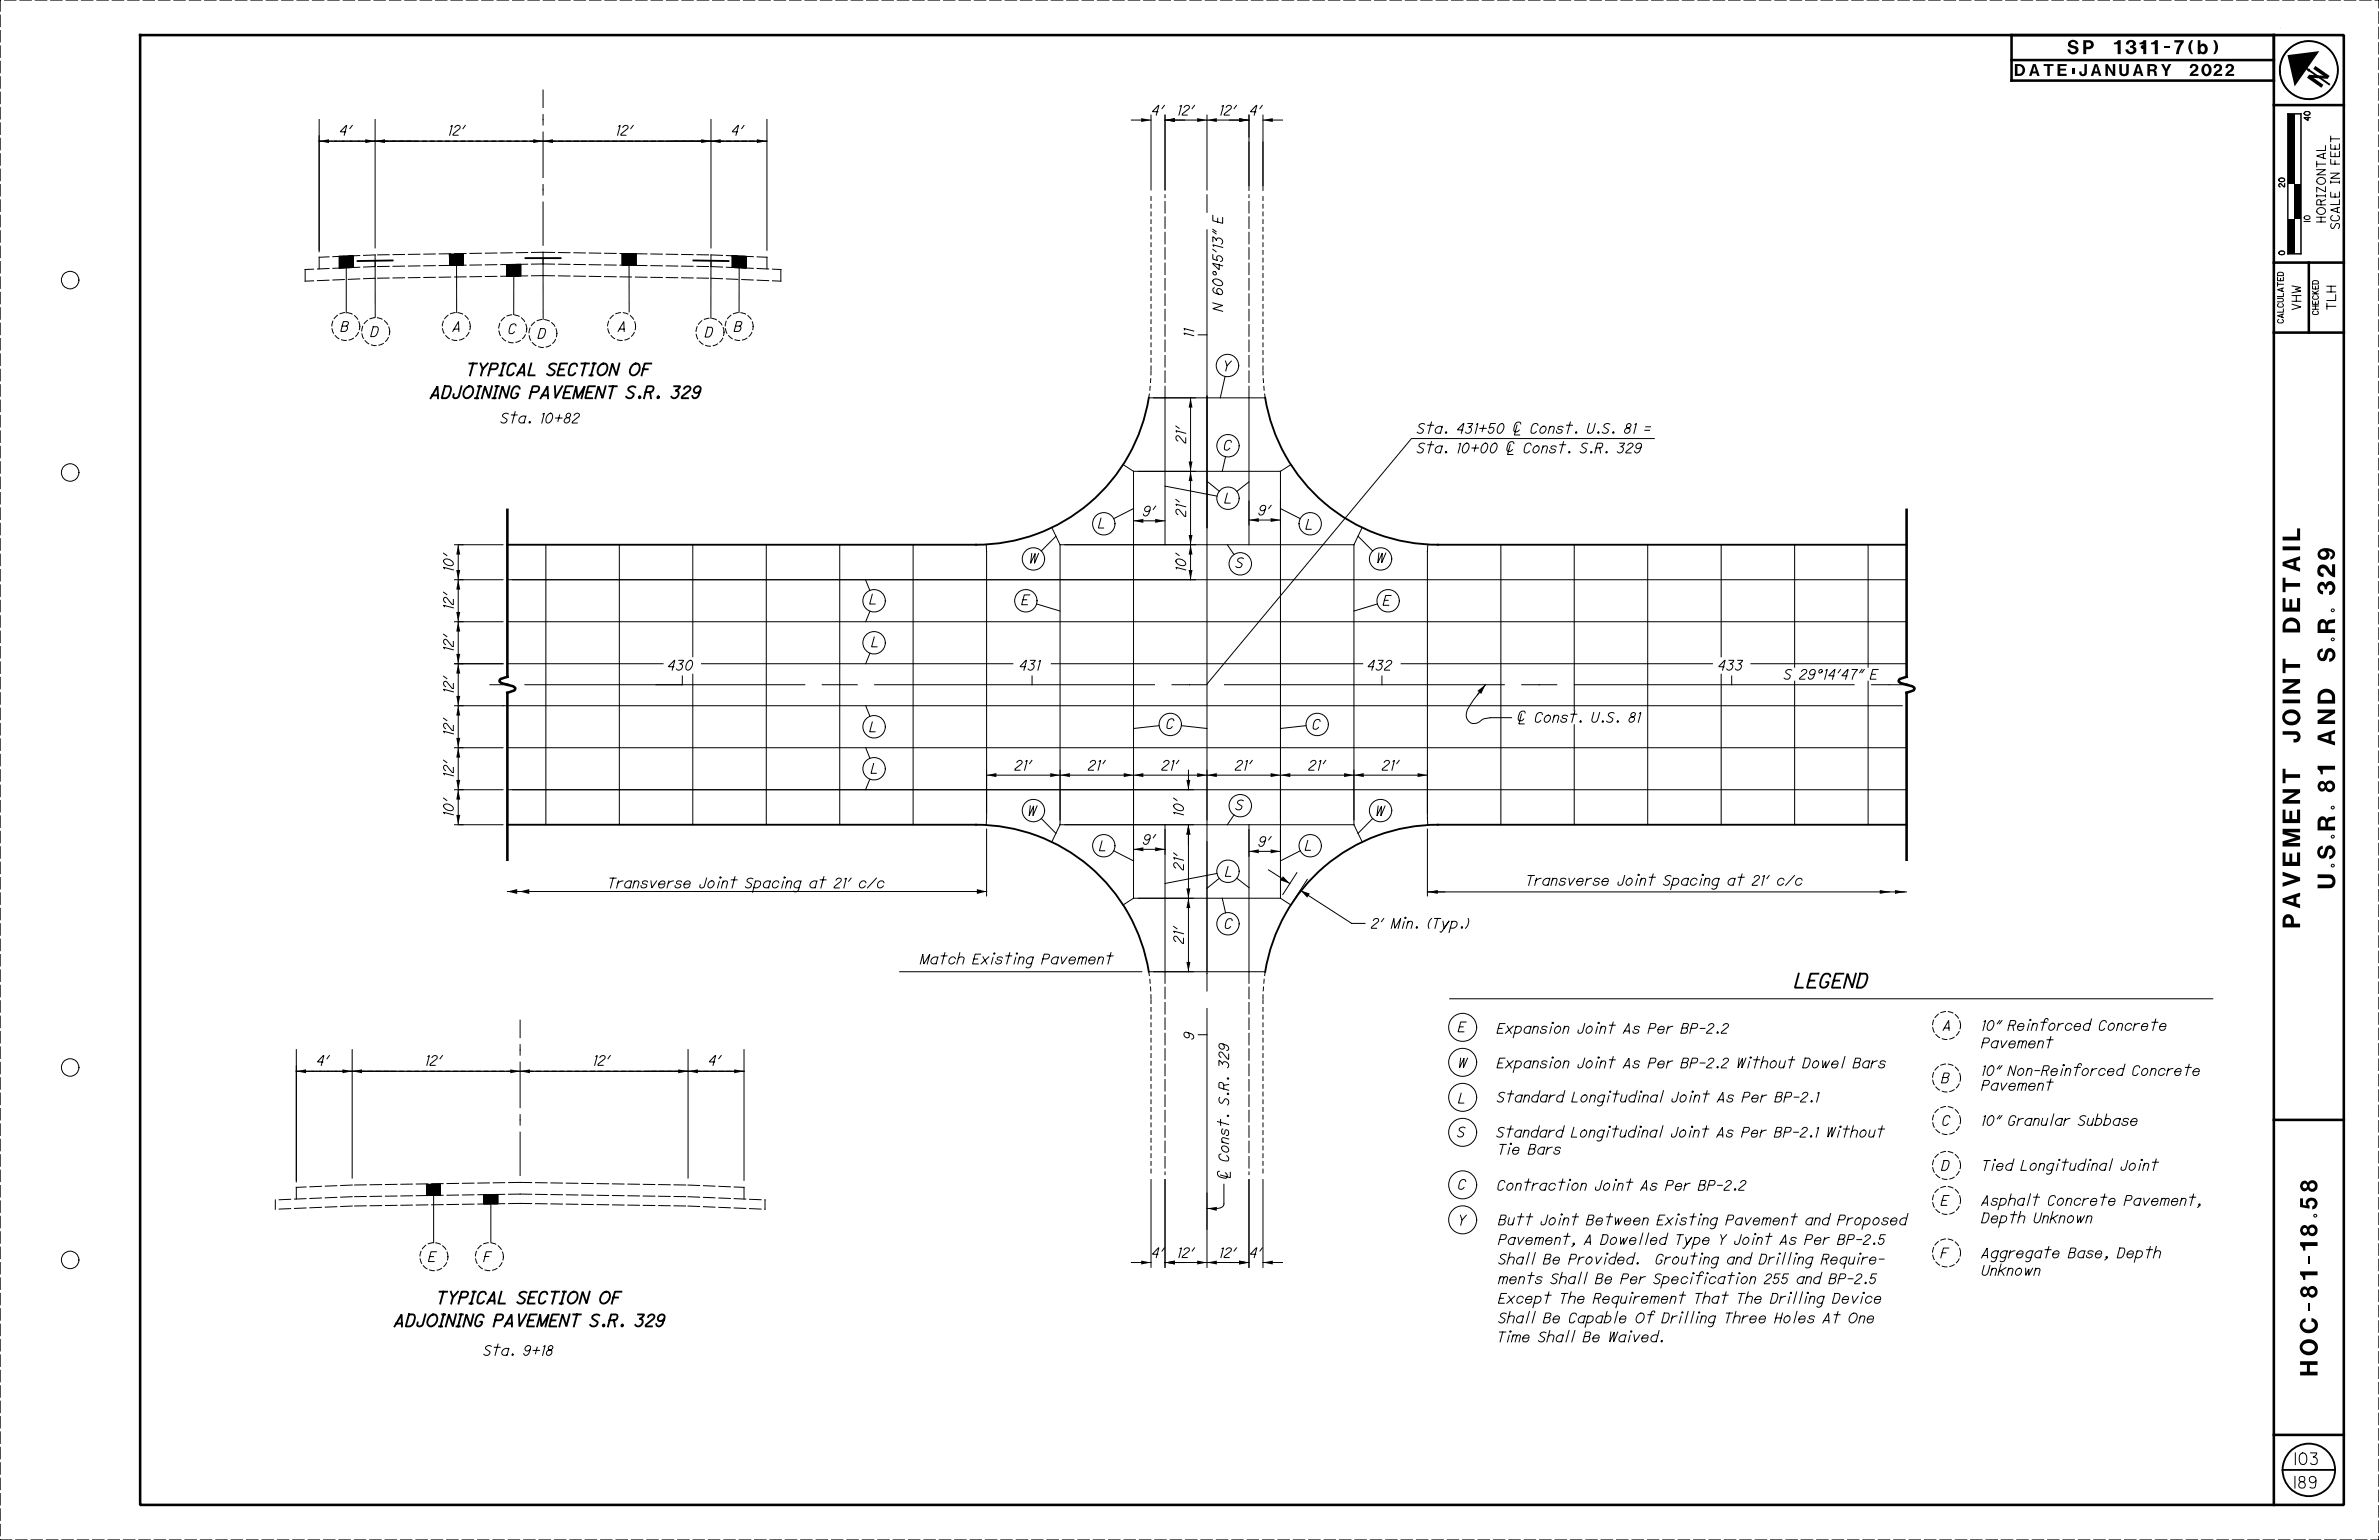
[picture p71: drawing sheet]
<svg xmlns="http://www.w3.org/2000/svg" width="864mm" height="559mm" viewBox="0 0 864 559" stroke-linecap="round" stroke-linejoin="round" font-family="sans-serif">
<defs><g id="words">
<g font-size="6.3">
<text x="842.7" y="31.8" transform="rotate(-55 842.7 31.8)">N</text>
<text x="847.7" y="337.5" transform="rotate(-90 847.7 337.5)">U.S.R. 81 AND S.R. 329</text>
<text x="835" y="352.7" transform="rotate(-90 835 352.7)">PAVEMENT JOINT DETAIL</text>
<text x="841.3" y="504.8" transform="rotate(-90 841.3 504.8)">HOC-81-18.58</text>
</g>
<g font-size="5.1">
<text x="750.5" y="19.6">SP 1311-7(b)</text>
<text x="651.6" y="358.4">LEGEND</text>
</g>
<g font-size="4.3">
<text x="731.4" y="27.6">DATE:JANUARY 2022</text>
<text x="169.3" y="136.2">TYPICAL SECTION OF</text>
<text x="156.3" y="144.5">ADJOINING PAVEMENT S.R. 329</text>
<text x="158.4" y="473">TYPICAL SECTION OF</text>
<text x="143.2" y="481.3">ADJOINING PAVEMENT S.R. 329</text>
</g>
<g font-size="4.2">
<text x="833.2" y="531.4">103</text>
<text x="833.1" y="540">189</text>
</g>
<g font-size="3.6">
<text x="418.1" y="41.8">4'</text>
<text x="427.4" y="41.8">12'</text>
<text x="442.7" y="41.8">12'</text>
<text x="453.6" y="41.8">4'</text>
<text x="123.3" y="49.1">4'</text>
<text x="162.7" y="49.1">12'</text>
<text x="223.7" y="49.1">12'</text>
<text x="265.5" y="49.1">4'</text>
<text x="443.8" y="112.9" transform="rotate(-90 443.8 112.9)">N 60°45'13&quot; E</text>
<text x="123.7" y="120.3">B</text>
<text x="134.6" y="122.1">D</text>
<text x="164.4" y="120.3">A</text>
<text x="184.5" y="121.1">C</text>
<text x="195.3" y="122.8">D</text>
<text x="224.4" y="120.3">A</text>
<text x="255.9" y="122.3">D</text>
<text x="266.5" y="120.3">B</text>
<text x="433.3" y="122.3" transform="rotate(-90 433.3 122.3)">11</text>
<text x="443.9" y="134.6">Y</text>
<text x="181.7" y="153.5">Sta. 10+82</text>
<text x="430.4" y="160.8" transform="rotate(-90 430.4 160.8)">21'</text>
<text x="514.4" y="157.2">Sta. 431+50 | Const. U.S. 81 =</text>
<text x="444.1" y="163.3">C</text>
<text x="514.4" y="164.3">Sta. 10+00 | Const. S.R. 329</text>
<text x="444.6" y="182.6">L</text>
<text x="398.7" y="191.6">L</text>
<text x="414.9" y="187.2">9'</text>
<text x="430.4" y="187.5" transform="rotate(-90 430.4 187.5)">21'</text>
<text x="456.8" y="186.9">9'</text>
<text x="474" y="192.1">L</text>
<text x="164.6" y="207.3" transform="rotate(-90 164.6 207.3)">10'</text>
<text x="373.6" y="204.4">W</text>
<text x="430.4" y="207.3" transform="rotate(-90 430.4 207.3)">10'</text>
<text x="448.5" y="206">S</text>
<text x="499.6" y="204.2">W</text>
<text x="164.6" y="221.1" transform="rotate(-90 164.6 221.1)">12'</text>
<text x="315.7" y="219.2">L</text>
<text x="370.9" y="219.4">E</text>
<text x="502.1" y="219.6">E</text>
<text x="164.6" y="236.3" transform="rotate(-90 164.6 236.3)">12'</text>
<text x="316.4" y="234.7">L</text>
<text x="242.3" y="243.2">430</text>
<text x="370" y="243.2">431</text>
<text x="496.3" y="243.2">432</text>
<text x="623.6" y="243.2">433</text>
<text x="164.6" y="251.6" transform="rotate(-90 164.6 251.6)">12'</text>
<text x="647.5" y="246.5">S 29°14'47&quot; E</text>
<text x="550.7" y="262.1">| Const. U.S. 81</text>
<text x="164.6" y="266.8" transform="rotate(-90 164.6 266.8)">12'</text>
<text x="315.7" y="265.5">L</text>
<text x="423.3" y="264.4">C</text>
<text x="476.3" y="264.6">C</text>
<text x="316.2" y="280.6">L</text>
<text x="368.4" y="279.5">21'</text>
<text x="395" y="279.5">21'</text>
<text x="421.7" y="279.5">21'</text>
<text x="448.4" y="279.5">21'</text>
<text x="475" y="279.5">21'</text>
<text x="501.7" y="279.5">21'</text>
<text x="164.6" y="282.1" transform="rotate(-90 164.6 282.1)">12'</text>
<text x="448.5" y="293.9">S</text>
<text x="164.6" y="296.2" transform="rotate(-90 164.6 296.2)">10'</text>
<text x="373" y="296">W</text>
<text x="429.6" y="296.2" transform="rotate(-90 429.6 296.2)">10'</text>
<text x="499.3" y="296.1">W</text>
<text x="399.1" y="308.7">L</text>
<text x="414.9" y="306.4">9'</text>
<text x="456.8" y="307.1">9'</text>
<text x="473.8" y="308.5">L</text>
<text x="429.6" y="315.7" transform="rotate(-90 429.6 315.7)">21'</text>
<text x="444.8" y="318">L</text>
<text x="220.5" y="322.2">Transverse Joint Spacing at 21' c/c</text>
<text x="553.8" y="321.2">Transverse Joint Spacing at 21' c/c</text>
<text x="444.4" y="336.9">C</text>
<text x="497.8" y="336.8">2' Min. (Typ.)</text>
<text x="429.6" y="342.4" transform="rotate(-90 429.6 342.4)">21'</text>
<text x="334.1" y="349.8">Match Existing Pavement</text>
<text x="433.3" y="377.2" transform="rotate(-90 433.3 377.2)">9</text>
<text x="529.3" y="374.4">E</text>
<text x="543.4" y="374.9">Expansion Joint As Per BP-2.2</text>
<text x="705.3" y="373.9">A</text>
<text x="719.3" y="373.9">10&quot; Reinforced Concrete</text>
<text x="719.3" y="380.2">Pavement</text>
<text x="114.9" y="386.6">4'</text>
<text x="154.4" y="386.6">12'</text>
<text x="215.3" y="386.6">12'</text>
<text x="257.2" y="386.6">4'</text>
<text x="529.3" y="387.5">W</text>
<text x="543.4" y="387.5">Expansion Joint As Per BP-2.2 Without Dowel Bars</text>
<text x="704.8" y="392.9">B</text>
<text x="719.3" y="395.6">Pavement</text>
<text x="719.3" y="390.3">10&quot; Non-Reinforced Concrete</text>
<text x="529.4" y="400.3">L</text>
<text x="543.4" y="399.9">Standard Longitudinal Joint As Per BP-2.1</text>
<text x="529" y="412.5">S</text>
<text x="543.2" y="412.6">Standard Longitudinal Joint As Per BP-2.1 Without</text>
<text x="704.9" y="408.4">C</text>
<text x="719.3" y="408.4">10&quot; Granular Subbase</text>
<text x="543.6" y="418.8">Tie Bars</text>
<text x="704.8" y="424.7">D</text>
<text x="719.3" y="424.7">Tied Longitudinal Joint</text>
<text x="446" y="427.9" transform="rotate(-90 446 427.9)">| Const. S.R. 329</text>
<text x="529.2" y="431.6">C</text>
<text x="543.4" y="431.9">Contraction Joint As Per BP-2.2</text>
<text x="704.6" y="437.4">E</text>
<text x="719.3" y="437.4">Asphalt Concrete Pavement,</text>
<text x="719.3" y="443.7">Depth Unknown</text>
<text x="529.2" y="444.5">Y</text>
<text x="544" y="444.5">Butt Joint Between Existing Pavement and Proposed</text>
<text x="544" y="451.6">Pavement, A Dowelled Type Y Joint As Per BP-2.5</text>
<text x="155.5" y="457.8">E</text>
<text x="175.6" y="457.8">F</text>
<text x="418.1" y="456.3">4'</text>
<text x="427.4" y="456.3">12'</text>
<text x="442.7" y="456.3">12'</text>
<text x="453.6" y="456.3">4'</text>
<text x="544" y="458.7">Shall Be Provided.</text>
<text x="599.3" y="458.7">Grouting and Drilling Require-</text>
<text x="704.5" y="456.4">F</text>
<text x="719.3" y="456.4">Aggregate Base, Depth</text>
<text x="544" y="465.8">ments Shall Be Per Specification 255 and BP-2.5</text>
<text x="719.3" y="462.8">Unknown</text>
<text x="544" y="472.9">Except The Requirement That The Drilling Device</text>
<text x="544" y="480">Shall Be Capable Of Drilling Three Holes At One</text>
<text x="175.5" y="491.8">Sta. 9+18</text>
<text x="543.4" y="486.9">Time Shall Be Waived.</text>
</g>
<g font-size="3.2">
<text x="844.2" y="80.5" transform="rotate(-90 844.2 80.5)">HORIZONTAL</text>
<text x="849.2" y="82.9" transform="rotate(-90 849.2 82.9)">SCALE IN FEET</text>
<text x="835.2" y="112.3" transform="rotate(-90 835.2 112.3)">VHW</text>
<text x="847.8" y="112.2" transform="rotate(-90 847.8 112.2)">TLH</text>
</g>
<g font-size="2.1">
<text x="838.6" y="43.7" transform="rotate(-90 838.6 43.7)">40</text>
<text x="829.3" y="67.8" transform="rotate(-90 829.3 67.8)">20</text>
<text x="838.6" y="80.4" transform="rotate(-90 838.6 80.4)">10</text>
<text x="829.3" y="92.4" transform="rotate(-90 829.3 92.4)">0</text>
<text x="828.9" y="117.2" transform="rotate(-90 828.9 117.2)">CALCULATED</text>
<text x="841.6" y="114.2" transform="rotate(-90 841.6 114.2)">CHECKED</text>
</g>
</g></defs>
<g fill="none" stroke="#000" stroke-width=".36">
<path d="M197.1 32.7v6.3M115.9 43.4v48M115.9 51.2h162.5M136.2 43.4v46.6M197.1 41.6v3.8M197.1 47.9v16.5M258.1 43.4v46.6M278.4 43.4v47.4M410.7 43.6h7.1M417.8 41.8v27.1M422.9 43.6h30.5M422.9 41.8v27.1"/>
<path d="M438.1 41.8v27.1M453.4 41.8v27.3M458.5 43.6h7.1M458.5 41.8v27.3M830.5 41.3h4.8v50.8h-4.8zM197.1 67v3.8M197.1 73.3v15.7M438.1 70.7v6.3M123.2 93l5-.2v4.2l-5 .3zM123.2 92.8v.1M123.2 94.7l1.8-1.9-1.8 1.9M123.2 96.5l3.6-3.7-3.6 3.7"/>
<path d="M123.4 92.8l-.2 .2M123.5 92.8l-.3 .3M123.6 97.3l4.5-4.5-4.4 4.5M123.6 92.8l-.4 .5M123.7 97.3l4.5-4.5-4.4 4.5M123.8 92.8l-.6 .6M123.8 92.8l-.6 .7M123.8 92.8l-.6 .7 .7-.7M123.9 92.8l-.7 .8M124.1 92.8l-.9 1M124.2 92.8l-1 1.1M124.4 92.8l-1.2 1.3"/>
<path d="M124.5 92.8l-1.3 1.4M124.6 92.8l-1.4 1.5M124.8 92.8l-1.6 1.6M124.9 92.8l-1.7 1.7M125.2 92.8l-2 2M125.3 92.8l-2.1 2.1M125.3 97.3l2.9-2.9-2.8 2.9M125.4 92.8l-2.2 2.3M125.6 92.8l-2.4 2.4M125.7 92.8l-2.5 2.5M125.7 97.2v16.3M125.8 92.8l-2.6 2.7"/>
<path d="M125.9 92.8l-2.7 2.8M126 92.8l-2.8 2.9M126.2 92.8l-3 3M126.3 92.8l-3.1 3.2M126.4 97.3l1.8-1.9-1.8 1.9M126.4 92.8l-3.2 3.3M126.6 92.8l-3.4 3.4M126.7 92.8l-3.5 3.5M127 92.8l-3.8 3.8M127.1 92.8l-3.9 4M127.2 92.8l-4 4.1 3.9-4.1M127.3 92.8l-4.1 4.2"/>
<path d="M127.5 92.8l-4.3 4.3M127.6 97.3l.6-.7-.5 .7M127.6 92.8l-4.4 4.5 4.5-4.5M127.8 92.8l-4.5 4.5M128 92.8l-4.6 4.5M128.1 92.8l-4.4 4.5M128.2 97.3h.1M128.2 93.5l-3.7 3.8 3.7-3.8M128.2 94l-3.2 3.3M128.2 94.9l-2.3 2.4M128.2 95.3l-2 2M128.2 96.3l-1 1"/>
<path d="M128.2 96.8l-.4 .5M128.2 94.8l-2.5 2.5M128.2 95.8l-1.4 1.5M128.2 97.2v.1M128.2 93l-4.2 4.3M128.2 93.3l-3.9 4M128.2 93.9l-3.4 3.4M128.2 94.3l-3 3M128.2 97.1l-.1 .2M128.2 93.7l-3.5 3.6M128.2 94.7l-2.6 2.6M128.2 95.1l-2.1 2.2"/>
<path d="M128.2 95.7l-1.6 1.6M128.2 96.2l-1 1.1M128.2 96.6l-.7 .7M128.2 93.6l-3.6 3.7M128.2 94.1l-3.1 3.2M128.2 93.2l-4 4.1 4-4M128.2 96.9l-.3 .4M128.2 95.5l-1.7 1.8M128.2 96.1l-1.2 1.2M128.2 95.9l-1.3 1.4M128.2 96.4l-.8 .9M128.2 93.1l-4.1 4.2"/>
<path d="M128.2 94.5l-2.7 2.8 2.7-2.8M128.2 95l-2.2 2.3M136.2 94.6v20.5M163.1 92.3l5.1-.2v4.1l-4.9 .1zM163.1 92.1h.1M163.1 92.3l.3-.2-.3 .4M163.1 94.3l2.2-2.2-2.2 2.3M163.1 95l2.8-2.9-2.8 2.9M163.1 95.1l3-3-3 3.1M163.2 92.1l-.1 .1M163.2 92.1l-.1 .2M163.3 96.3l4.3-4.2-4.2 4.2"/>
<path d="M163.5 92.1l-.4 .5M163.7 92.1l-.6 .6M163.8 92.1l-.7 .7M163.9 92.1l-.8 1M164.2 92.1l-1.1 1.1 1-1.1M164.4 92.1l-1.3 1.2M164.5 92.1l-1.4 1.4M164.5 92.1l-1.4 1.6M164.7 92.1l-1.6 1.6M164.8 92.1l-1.7 1.8M165 92.1l-1.9 1.9M165.1 92.1l-2 2.1 2.1-2.1"/>
<path d="M165.2 96.3l3-2.9-2.9 2.9M165.5 92.1l-2.4 2.5M165.6 92.1l-2.5 2.5M165.7 92.1l-2.6 2.8 2.8-2.8M165.7 96.3l.1 17.1M166.3 92.1l-3.2 3.1M166.4 92.1l-3.3 3.4M166.5 92.1l-3.4 3.4M166.6 92.1l-3.5 3.5M166.8 92.1l-3.7 3.7M166.9 92.1l-3.8 3.8M167 92.1l-3.9 3.9 3.9-3.9"/>
<path d="M167.1 92.1l-4 4.1M167.4 92.1l-4.3 4.2 4.2-4.2M167.6 92.1l-4.2 4.2 4.3-4.2M167.8 92.1l-4.3 4.2M167.9 92.1l-4.1 4.2M168.1 92.1l-4.3 4.2M168.2 92.1l-4.3 4.2M168.2 92.8l-3.5 3.5M168.2 94.4l-2 1.9M168.2 95.6l-.7 .7M168.2 94.7l-1.6 1.6M168.2 95.3l-1.1 1"/>
<path d="M168.2 92.1l-4.2 4.2M168.2 92.6l-3.7 3.7M168.2 93.2l-3.1 3.1M168.2 92.3l-4 4M168.2 96l-.3 .3M168.2 96.2l-.1 .1M168.2 93.7l-2.6 2.6M168.2 94.6l-1.7 1.7M168.2 95.1l-1.2 1.2M168.2 95.4l-1 .9M168.2 95.8l-.5 .5M168.2 95l-1.3 1.3"/>
<path d="M168.2 95.5l-.8 .8M168.2 92.1l-4.2 4.2 4.2-4.1M168.2 93l-3.3 3.3M168.2 93.6l-2.7 2.7M168.2 94.1l-2.1 2.2M168.2 94.4l-1.9 1.9M168.2 93.9l-2.4 2.4M168.2 92.5l-3.8 3.8M168.2 94.8l-1.5 1.5M168.2 96.3h-.1M168.2 93.8l-2.5 2.5M168.2 95.2l-1.1 1.1"/>
<path d="M168.2 96.1l-.2 .2 .2-.1M168.2 95.7l-.6 .6M168.2 92.4l-3.9 3.9M168.2 93.1l-3.2 3.2M168.2 93.3l-3 3M168.2 92.9l-3.4 3.4M184 96l5.1-.1v4.3h-5.1zM184 96.6l.7-.7-.7 .7M184 97.5l1.6-1.6-1.6 1.6M184 99.4l3.5-3.5-3.5 3.5M184 95.9v.1M184.6 95.9l-.6 .6 .5-.6-.5 .4 .4-.4-.4 .4 .3-.4-.3 .2"/>
<path d="M184.8 95.9l-.8 .8M184.9 95.9l-.9 1M185.1 95.9l-1.1 1.1M185.2 95.9l-1.2 1.2M185.2 95.9l-1.2 1.3M185.3 95.9l-1.3 1.4 1.4-1.4M185.5 95.9l-1.5 1.5M185.7 95.9l-1.7 1.7M185.8 95.9l-1.8 1.9M185.9 95.9l-1.9 2M186.2 95.9l-2.2 2.1M186.4 95.9l-2.4 2.3"/>
<path d="M186.5 95.9l-2.5 2.6M186.7 95.9l-2.7 2.8M186.9 95.9l-2.9 2.9M187 95.9l-3 3M187.1 95.9l-3.1 3.3M187.4 95.9l-3.4 3.4M187.6 95.9l-3.6 3.6M187.7 95.9l-3.7 3.8M187.9 95.9l-3.9 3.9M188 95.9l-4 4M188.2 95.9l-4.2 4.3M188.3 95.9l-4.3 4.3"/>
<path d="M188.6 95.9l-4.4 4.3 4.4-4.3M188.8 95.9l-4.4 4.3M188.9 95.9l-4.4 4.3M189.1 98.9l-1.4 1.3M189.1 99.4l-.9 .8M189.1 96.1l-4.2 4.1M189.1 96.6l-3.7 3.6M189.1 98.4l-1.9 1.8M189.1 96.9l-3.3 3.3M189.1 97.5l-2.8 2.7M189.1 98l-2.3 2.2M189.1 97.7l-2.6 2.5"/>
<path d="M189.1 98.2l-2 2M189.1 99.1l-1.1 1.1M189.1 99.7l-.6 .5M189.1 96.3l-4 3.9M189.1 96.8l-3.4 3.4M189.1 97.1l-3.2 3.1M189.1 96.2l-4.1 4M189.1 99.9l-.4 .3M189.1 97.4l-2.8 2.8M189.1 97.6l-2.7 2.6M189.1 98.5l-1.8 1.7M189.1 99l-1.2 1.2"/>
<path d="M189.1 97.3l-2.9 2.9M189.1 97.9l-2.4 2.3M189.1 96.4l-3.8 3.8M189.1 98.7l-1.5 1.5M189.1 99.3l-1 .9M189.1 99.8l-.5 .4M189.1 96.7l-3.6 3.5M189.1 97.2l-3 3M189.1 98.1l-2.2 2.1M189.1 98.6l-1.6 1.6M189.1 99.5l-.8 .7M197.1 93.7l.1 22.1"/>
<path d="M225.8 92l5.1 .1v4.2l-5.1-.1zM225.8 93.2l1.3-1.2-1.3 1.3M225.8 93.7l1.8-1.7-1.8 1.8M225.8 95l3.1-3-3.1 3.1M226 92h-.2M226.2 92l-.4 .2M226.3 92l-.5 .5M226.6 92l-.8 .6M226.8 92l-1 .9 .9-.9M226.8 92l-1 1M227 92l-1.2 1.1M227.2 92l-1.4 1.3"/>
<path d="M227.4 92l-1.6 1.5M227.5 92l-1.7 1.7M227.7 92l-1.9 1.9 2-1.9M227.9 92l-2.1 2.1M228.2 92l-2.4 2.3 2.2-2.3-2.2 2.1M228.2 96.3l2.7-2.7-2.6 2.7M228.2 92l-2.4 2.5 2.6-2.5M228.4 96.3v16.9M228.5 92l-2.7 2.7M228.8 92l-3 2.9 2.9-2.9-2.9 2.7M229 92l-3.2 3.2 3.2-3.2M229.1 92l-3.3 3.3"/>
<path d="M229.3 92l-3.5 3.6 3.6-3.6M229.5 92l-3.7 3.7M229.7 92l-3.9 3.8M229.8 92l-4 4M229.9 92l-4.1 4.2 4.2-4.2M230.2 92l-4.4 4.3M230.3 92l-4.4 4.3M230.3 96.3l.6-.6-.5 .6M230.4 92l-4.3 4.3M230.7 92l-4.4 4.3M230.8 92l-4.4 4.3M230.9 92.5l-3.9 3.8"/>
<path d="M230.9 93.3l-3 3M230.9 96.2l-.1 .1M230.9 95.3l-1 1M230.9 94.8l-1.7 1.5M230.9 92l-4.4 4.3M230.9 93.2l-3.1 3.1M230.9 94.1l-2.2 2.2M230.9 92.7l-3.6 3.6M230.9 95.8l-.4 .5 .4-.3M230.9 92l-4.2 4.3 4.2-4.2M230.9 93.8l-2.5 2.5M230.9 94.4l-1.9 1.9"/>
<path d="M230.9 92.6l-3.7 3.7M230.9 92.9l-3.4 3.4M230.9 93.5l-2.8 2.8M230.9 95.4l-.9 .9M230.9 95.1l-1.2 1.2M230.9 95.6l-.8 .7M230.9 92.3l-4 4M230.9 92.8l-3.5 3.5M230.9 93.7l-2.6 2.6M230.9 94.3l-2.1 2M230.9 94.8l-1.5 1.5M230.9 93.9l-2.3 2.4 2.3-2.3"/>
<path d="M230.9 94.5l-1.8 1.8M230.9 95l-1.4 1.3M230.9 92l-4.3 4.3M230.9 93.1l-3.2 3.2M230.9 92.2l-4.1 4.1M230.9 96.3h.1M258.1 94.6v20.8M265.8 92.8l5.1 .2v4.3l-5.1-.3zM265.8 93.1l.4-.3-.4 .5M265.8 93.5l.8-.7-.8 .8M265.8 94.2l1.4-1.4-1.4 1.5M265.8 94.5l1.6-1.7-1.6 1.7"/>
<path d="M265.8 95.1l2.3-2.3-2.3 2.4M265.8 95.4l2.6-2.6-2.6 2.7M265.8 92.8h.1M265.9 92.8h-.1M266 97.3l4.5-4.5-4.4 4.5M266 92.8l-.2 .3M266.3 92.8l-.5 .5 .5-.5M266.7 92.8l-.9 .9M266.8 92.8l-1 1M266.9 92.8l-1.1 1.2M267.1 92.8l-1.3 1.3M267.3 92.8l-1.5 1.6 1.5-1.6"/>
<path d="M267.6 92.8l-1.8 1.8M267.7 92.8l-1.9 2M267.8 92.8l-2 2.1M268 92.8l-2.2 2.2M268 97.3l2.9-2.9-2.9 2.9M268.3 92.8l-2.5 2.4 2.4-2.4M268.3 97.2v16.1M268.5 92.8l-2.7 2.7M268.6 92.8l-2.8 2.8M268.7 92.8l-2.9 3M268.9 92.8l-3.1 3.1M268.9 97.3l2-1.9-1.9 1.9"/>
<path d="M269 92.8l-3.2 3.2M269.1 92.8l-3.3 3.3M269.2 92.8l-3.4 3.4M269.3 92.8l-3.5 3.6M269.5 92.8l-3.7 3.7 3.7-3.7M269.6 92.8l-3.8 3.9M269.8 92.8l-4 4M269.9 92.8l-4.1 4.1M270 92.8l-4.2 4.2M270.1 92.8l-4.3 4.5M270.3 92.8l-4.5 4.5M270.4 92.8l-4.5 4.5"/>
<path d="M270.7 92.8l-4.6 4.5M270.8 92.8l-4.6 4.5M270.9 93.3l-3.9 4M270.9 94.2l-3 3.1M270.9 95.6l-1.7 1.7M270.9 94.7l-2.6 2.6M270.9 95.1l-2.2 2.2M270.9 96.9l-.4 .4 .4-.3-.2 .3h.2M270.9 93.6l-3.7 3.7M270.9 94.1l-3.2 3.2M270.9 95.8l-1.4 1.5M270.9 96l-1.4 1.3"/>
<path d="M270.9 96.1l-1.2 1.2M270.9 96.6l-.7 .7M270.9 93.8l-3.5 3.5M270.9 92.9l-4.4 4.4 4.4-4.2M270.9 95.7l-1.6 1.6M270.9 94.6l-2.7 2.7M270.9 95l-2.4 2.3M270.9 95.5l-1.8 1.8M270.9 96l-1.3 1.3M270.9 96.5l-.8 .8M270.9 96.9l-.4 .4M270.9 93.2l-4.1 4.1"/>
<path d="M270.9 92.8l-4.5 4.5M270.9 93.7l-3.6 3.6M270.9 93.9l-3.2 3.4M270.9 96.8l-.5 .5M270.9 94.8l-2.5 2.5M270.9 95.2l-2.1 2.1M270.9 96.2l-.9 1.1M438.1 83.4v276.2M184 100l4.1-4.1-4.1 4.2M184 100.2l4.5-4.3-4.4 4.3M184.6 100.2l4.4-4.3-4.3 4.3M186.5 100.2v13.9"/>
<path d="M189.1 100.2h-.1M189.1 100l-.2 .2M435 121.5h3.1M444.7 136.6l-1.7 7.8M185.6 150.6h2.1M187 149.4l-1.1 4.1M417 144.4h42.3M422.9 144.4v53.3M432.2 144.4v66M453.4 144.4v53.3M518.3 154.3h2.1M519.6 153.1l-1.1 4.1"/>
<path d="M550.7 154.3l-1 3.5h1.9M552.1 153.8a.9 .9 0 0 0-.7-.8 .9 .9 0 0 0-1 .4 3.1 3.1 0 0 0-.7 3.1l1.1 .1 .7-.6M568.7 154.3h2.1M570.1 153.1l-1.1 4.1M600.5 159.1h-88.1l-74.3 89.1M407.7 168.6l3.8 2.4M411.5 171h53.3M411.5 171v154.9M422.9 176.4l18.9 3.6M438.1 174.6l4.5 3.6M444.9 165.7l-1.2 5.3M453.4 174.8l-4.4 3.5"/>
<path d="M464.8 171v154.9M468.6 168.6l-3.8 2.4M518.3 161.4h2.1M519.6 160.3l-1.1 4.1M548.2 161.4l-.9 3.5h1.9M549.6 161a.87 .87 0 0 0-.7-.9 .87 .87 0 0 0-1 .4 3 3 0 0 0-.7 3.1l1 .2 .8-.6M566.2 161.4h2.1M567.6 160.3l-1.1 4.1M165 197.7h17.6M166.3 197.7v101.6M198.2 197.7v101.6M224.8 197.7v101.6"/>
<path d="M251.5 197.7v40.6M278.2 197.7v101.6M304.8 197.7v101.6M331.5 197.7v101.6M358 197.6v101.8M381.8 191.4l3 6.3M383.3 194.6l-5.3 5.3M384.8 197.7h106.7M384.8 197.7v101.6M411.5 184.5l-7.2 3.7M411.5 189h11.4M445.5 197.7l2.5 3.5"/>
<path d="M453.4 188.7h11.4M464.8 184.5l7.2 3.7M491.5 197.7v101.6M493 194.6l5.3 5.3M494.5 191.4l-3 6.3M518.3 197.6v101.8M544.8 197.7v101.6M571.5 197.7v60.2M598.1 197.7v101.6M624.8 197.7v40.6M651.5 197.7v44.4M678.1 197.7v44.4"/>
<path d="M165 210.4h17.6M184.2 210.4h507.9M314.2 210.4l1.6 3.8M376.3 219.1l8.5 2.6M500 219.1l-8.5 2.6M165 225.6h17.6M184.2 225.6h507.9M315.8 221.8l-1.5 3.8M315.8 237l-1.5 3.8M165 240.8h17.6M165 256.1h525.5M177.8 248.5h6.4"/>
<path d="M184.2 240.8h56.5M190.5 248.5h101.6M247.7 245.3v3.2M251.5 244.7v54.6M254.7 240.8h113M298.5 248.5h12.7M314.3 256.1l1.5 3.8M317.5 248.5h101.6M374.6 245.3v3.2M381.6 240.8h113.1M425.4 248.5h12.7M444.5 248.5h101.6"/>
<path d="M501.6 245.3v3.2M508.6 240.8h113M536.3 252.1l2.9-3.6-.4 .5a41.4 41.4 0 0 0-6.4 9.4 3.1 3.1 0 0 0 1.3 3.8 3.1 3.1 0 0 0 3.9-.8l1.3-.6 2-.4h7.8M552.3 259.1l-.9 3.6h1.9M552.4 248.5h12.7M553.6 258.7a.87 .87 0 0 0-.6-.8 .87 .87 0 0 0-1 .4 3 3 0 0 0-.7 3l1 .2 .8-.6M570.3 259.2h2.1M571.5 248.5h101.6M571.7 258l-1.1 4.1M624.8 244.7v54.6M628.6 245.3v3.2M635.6 240.8h56.5"/>
<path d="M651.5 247.2v52.1M678.1 247.2v52.1M679.4 248.5h12.7M165 271.3h17.6M184.2 271.3h507.9M314.3 271.3l1.5 3.9M420.8 263.3l-9.3 1M428.9 263.3l9.2 1M431.4 279.5v7.1M474.1 263.3l-9.3 1M571.5 263v36.3M165 286.6h17.6"/>
<path d="M165 299.3h17.6M184.2 286.6h507.9M315.8 282.7l-1.6 3.9M358.1 281.3h160.1M378 297l5.3 5.4M384.8 299.3h106.7M384.8 299.3l-3 6.2M422.9 299.3v53.3M431.4 299.3v53.3M448 295.7l-2.5 3.6M453.4 299.3v53.3M491.5 299.3l3 6.2"/>
<path d="M498.3 297l-5.3 5.4M261.1 319.8l-.6 2.4M265.5 319.3h2.1M266.8 318.1l-1.1 4.1M284.4 319.8l-.6 2.4M297.7 319.3h2.2M299.1 318.1l-1.1 4.1M358.1 300.8v24.3M404.3 308.7l7.2 3.7M411.5 308.2h11.4M441.8 316.9l-18.9 3.7M442.6 318.7l-4.5 3.6"/>
<path d="M449 318.7l4.4 3.4M453.4 308.9h11.4M460.5 315.6l7.7 5M470.8 316.7l-5.1 7.9M472 308.7l-7.2 3.7M474.6 319.1l-5.2 7.9M518.2 300.8v24.3M594.4 318.8l-.6 2.4M598.7 318.3h2.2M600.1 317.1l-1.1 4.1M617.7 318.8l-.7 2.4M631 318.3h2.2"/>
<path d="M632.4 317.1l-1.1 4.1M184.2 323.5h173.9M411.5 325.9l-3.8 2.5M411.5 325.9h53.3M443.7 325.9l1.2 5.3M464.8 325.9l3.8 2.5M472 323l18.7 12.1h4.8M509.8 334.4l-.7 2.4M518.2 323.6h173.8M326.6 352.6h87.9M341.7 346.9h2.1M343 345.7l-1.1 4.1"/>
<path d="M347.9 347.8a1.2 1.2 0 0 1 2.1 0l-.5 2M348.4 345.7l-1.1 4.1M360.5 347.4l-.6 2.4M365.2 346.9h2.1M366.5 345.7l-1.1 4.1M368.8 347.4l-.7 2.4M401.9 346.9h2.1M403.3 345.7l-1.1 4.1M417 352.6h42.3M188.8 370.2v6.3M188.8 379.1v3.8M435 375.5h3.1"/>
<path d="M438.1 365.9v94M526.2 362.4h277M563.2 372.5l-.6 2.4M579.9 372.5l-.6 2.4M584.2 372h2.2M585.6 370.9l-1.1 4M736.6 371.5l-.6 2.4M740.9 370.9h2.2M743.1 377.3h2.1M743.4 370.1a.65 .65 0 0 0-.7-.6 .65 .65 0 0 0-.5 .8l-1 3.6M744.5 376.1l-1.1 4.1M758.8 371.7a1.41 1.41 0 0 0-2.1 .1 1.41 1.41 0 0 0 .2 2l1.3-.2"/>
<path d="M759.2 369.7l-1 4.2M781.2 370.9h2.1M782.6 369.8l-1.1 4.1M107.6 380.9v48M107.6 388.7h162.5M127.8 380.9v46.6M188.8 385.4v16.5M249.8 380.9v46.6M270.1 380.9v47.4M547.3 396.9h2.2M548.7 395.8l-1.1 4.1M558.5 397.7a1.43 1.43 0 0 0-2 .1 1.43 1.43 0 0 0 .2 2l1.3-.2"/>
<path d="M559 395.8l-1.1 4.1M563.2 385.1l-.6 2.4M567.5 397.7a1.43 1.43 0 0 0-2 .1 1.43 1.43 0 0 0 .2 2l1.4-.2M568 395.8l-1.1 4.1M579.9 385.1l-.6 2.4M584.1 397.5l-.6 2.4M584.2 384.6h2.2M585.6 383.4l-1.1 4.1M585.6 396.9h2.2M587 395.8l-1.1 4.1M593.8 397.7a1.43 1.43 0 0 0-2 .1 1.43 1.43 0 0 0 .2 2l1.3-.2M594.3 395.8l-1.1 4.1"/>
<path d="M595.3 397.5l-.6 2.4M603.8 395.7l-1.1 4.2M614 397.5l-.6 2.4M618.3 396.9h2.2M619.7 395.8l-1.1 4.1M635.1 385.1l-.6 2.4M636.6 384.6h2.2M638 383.4l-1.1 4.1M639.6 385.6a1.17 1.17 0 0 1 1.1-.7 1.17 1.17 0 0 1 1 .7l-.5 1.9M640.2 383.4l-1.1 4.1M649.4 384.6h2.1M650.7 383.4l-1.1 4.1"/>
<path d="M669.7 383.4l-1.1 4.1M743.1 392.6h2.1M744.5 391.5l-1.1 4.1M748.7 387.8l-.6 2.4M753.1 387.3h2.1M755.5 386.5a.65 .65 0 0 0-.7-.6 .65 .65 0 0 0-.5 .8l-.9 3.5M770.9 388a1.42 1.42 0 0 0-2.1 .2 1.42 1.42 0 0 0 .3 2l1.3-.2M771.4 386.2l-1.1 4M793.3 387.3h2.1M794.7 386.2l-1.1 4M188.8 404.5v3.8M188.8 410.8v15.7"/>
<path d="M442 407l4 1.1M443.1 406.2v2.1M547.2 409.7h2.1M548 416.4l-.6 2.4M548.5 408.6l-1.1 4M558.3 410.4a1.43 1.43 0 0 0-2 .1 1.43 1.43 0 0 0 .2 2.1l1.3-.3M558.8 408.5l-1.1 4.1M567.4 410.4a1.43 1.43 0 0 0-2 .2 1.43 1.43 0 0 0 .1 2l1.4-.3M567.9 408.5l-1.1 4.1M583.9 410.2l-.6 2.4M585.5 409.7h2.1M586.8 408.6l-1 4"/>
<path d="M593.6 410.4a1.43 1.43 0 0 0-2 .1 1.43 1.43 0 0 0 .2 2.1l1.3-.3M594.1 408.5l-1.1 4.1M595.2 410.2l-.7 2.4M603.7 408.5l-1.2 4.1M613.8 410.2l-.6 2.4M618.2 409.7h2.1M619.5 408.6l-1 4M667.7 410.2l-.7 2.4M669.2 409.7h2.2M670.6 408.6l-1.1 4M672.2 410.7a1.19 1.19 0 0 1 1.1-.7 1.19 1.19 0 0 1 1 .7l-.5 1.9M672.8 408.5l-1.1 4.1"/>
<path d="M681.9 409.7h2.2M683.3 408.6l-1.1 4M745.6 404.2l-1.2 4.2M761 406.1a1.17 1.17 0 0 1 1.8 .1 1.17 1.17 0 0 1-.5 1.8l-1 .4-.8-.3M761.5 404.2l-1.1 4.2M764.3 406.1a1.16 1.16 0 0 1 1.8 .2 1.16 1.16 0 0 1-.6 1.7l-1 .4-.8-.3M764.8 404.2l-1.1 4.2M154.8 429.8l5.1-.2v4.1l-4.9 .1zM154.8 429.7v.1M154.8 431l1.4-1.4-1.4 1.5M154.8 431.6l1.9-2-1.9 2M154.8 433l3.4-3.4-3.4 3.4"/>
<path d="M154.8 429.6h.1M155.1 429.6l-.3 .2M155.3 429.6l-.5 .4M155.4 429.6l-.6 .5M155.7 429.6l-.9 .8M155.9 429.6l-1.1 1M156 429.6l-1.2 1.2M156.1 429.6l-1.3 1.3M156.4 429.6l-1.6 1.6M156.6 429.6l-1.8 1.8M156.8 429.6l-2 2.1 2.1-2.1M157 429.6l-2.2 2.2"/>
<path d="M157.1 429.6l-2.3 2.3M157.2 429.6l-2.4 2.5M157.4 429.6l-2.6 2.6M157.4 433.8v17.1M157.5 429.6l-2.7 2.7M157.7 429.6l-2.9 2.9M157.8 429.6l-3 3 3-3M157.9 429.6l-3.1 3.1M158.1 429.6l-3.3 3.2M158.3 429.6l-3.5 3.5M158.5 429.6l-3.7 3.7M158.5 429.6l-3.7 3.8"/>
<path d="M158.7 429.6l-3.9 3.8M158.9 429.6l-4.1 4M159 429.6l-4.2 4.2 4.3-4.2M159.2 429.6l-4.2 4.2M159.4 429.6l-4.3 4.2M159.5 429.6l-4.3 4.2M159.6 429.6l-4.3 4.2 4.5-4.2-4.3 4.2M159.9 429.6l-4.3 4.2M159.9 430.5l-3.3 3.3M159.9 433.3l-.5 .5M159.9 431l-2.8 2.8M159.9 431.9l-1.9 1.9"/>
<path d="M159.9 432.4l-1.4 1.4M159.9 432.8l-1 1M159.9 433.7l-.1 .1M159.9 430l-3.8 3.8M159.9 430.9l-2.9 2.9M159.9 431.4l-2.4 2.4M159.9 430.4l-3.4 3.4M159.9 429.9l-4 3.9M159.9 430.2l-3.6 3.6M159.9 431.8l-2 2M159.9 432.7l-1.2 1.1M159.9 433.2l-.6 .6"/>
<path d="M159.9 431.7l-2.2 2.1M159.9 432.2l-1.5 1.6M159.9 433.1l-.8 .7M159.9 433.6l-.2 .2M159.9 430.8l-3.1 3M159.9 429.8l-4.1 4M159.9 431.2l-2.6 2.6M159.9 431.5l-2.3 2.3M159.9 432l-1.8 1.8M159.9 432.6l-1.3 1.2M159.9 433.5l-.4 .3M159.9 430.1l-3.7 3.7"/>
<path d="M159.9 430.6l-3.2 3.2M159.9 432.9l-.9 .9M175.6 433.5l5.1-.1v3.4l-5.1 .1zM175.6 433.4h.1M175.6 434.4l1.1-1-1.1 1.1M175.6 435.5l2.1-2.1-2.1 2.1M175.7 433.4h.1M175.8 433.4l-.2 .2M175.9 433.4l-.3 .3M176 433.4l-.4 .4M176.2 433.4l-.6 .4M176.3 433.4l-.7 .7"/>
<path d="M176.4 433.4l-.8 .8M176.5 436.9l3.5-3.5-3.5 3.5M176.6 433.4l-1 .9M176.8 433.4l-1.2 1.2M177 433.4l-1.4 1.3M177.1 433.4l-1.5 1.4M177.1 433.4l-1.5 1.5M177.1 436.9l3.6-3.5-3.5 3.5M177.2 433.4l-1.6 1.6M177.3 433.4l-1.7 1.8 1.9-1.8M177.6 433.4l-2 2M177.8 433.4l-2.2 2.2"/>
<path d="M178 433.4l-2.4 2.4 2.4-2.4M178.1 433.4l-2.5 2.5M178.3 433.4l-2.7 2.6M178.4 433.4l-2.8 2.7 2.8-2.7M178.5 433.4l-2.9 2.8M178.6 433.4l-3 3 3-3M178.8 433.4l-3.2 3.1M178.9 433.4l-3.3 3.2M179 433.4l-3.4 3.4 3.4-3.4M179.1 433.4l-3.5 3.5M179.2 433.4l-3.5 3.5 3.6-3.5M179.5 433.4l-3.7 3.5"/>
<path d="M179.6 433.4l-3.5 3.5M179.8 433.4l-3.6 3.5M179.9 433.4l-3.5 3.5M180.1 436.9l.6-.7-.5 .7M180.2 433.4l-3.6 3.5M180.3 433.4l-3.6 3.5M180.4 433.4l-3.6 3.5M180.6 433.4l-3.6 3.5M180.7 434.4l-2.4 2.5M180.7 434.9l-1.9 2M180.7 435.5l-1.4 1.4M180.7 433.5l-3.3 3.4"/>
<path d="M180.7 435.8l-1 1.1M180.7 436.4l-.5 .5M180.7 433.9l-2.9 3M180.7 436.7l-.1 .2M180.7 434.8l-2.1 2.1M180.7 435.7l-1.1 1.2M180.7 436.6l-.3 .3M180.7 434.3l-2.5 2.5v13.9M180.7 433.8l-3.1 3.1M180.7 434.1l-2.7 2.8M180.7 435.2l-1.7 1.7M180.7 434.2l-2.7 2.7"/>
<path d="M180.7 434.7l-2.2 2.2M180.7 435.6l-1.3 1.3M180.7 436.1l-.7 .8M180.7 435.2l-1.6 1.7 1.6-1.6M180.7 436l-.9 .9M180.7 434.6l-2.3 2.3M180.7 435.1l-1.8 1.8M180.7 436.5l-.4 .4M180.7 433.7l-3.2 3.2M180.7 434l-2.8 2.9M180.7 436.9h.1M417.8 428v31.9"/>
<path d="M422.9 428v31.9M442.6 425a.87 .87 0 0 0-.8 .7 .87 .87 0 0 0 .4 .9 3 3 0 0 0 3.1 .8l.2-1-.7-.8M444.3 429.7v7.1a2.91 2.91 0 0 1-3.6 1.8l-2.6-.1M446.6 425.4v1.9l-3.5-.9M453.4 428v31.9M458.5 428v31.9M553.6 429h2.1M555 427.8l-1.1 4.1M566 429h2.1M567.3 427.8l-1.1 4.1M569.5 429.5l-.6 2.4M586.2 429.5l-.6 2.4"/>
<path d="M590.6 429h2.1M591.9 427.8l-1.1 4.1M723.8 422.3l-.7 2.4M729.5 435.4a1.22 1.22 0 0 1 2.1 0l-.5 2M730.1 433.2l-1.1 4.2M730.6 422.4a1.46 1.46 0 0 0-2 .2 1.46 1.46 0 0 0 0 1.9l.6 .2 .9-.3M731.1 420.5l-1.1 4.2M731.3 439.6l-1.1 4.1M733.5 439.6l-1.1 4.1M737.1 433.2l-1.1 4.2M738.3 434.4h2.1M739.6 433.3l-1.1 4.1"/>
<path d="M745.2 439.6l-1.1 4.1M747.1 422.3l-.6 2.4M748.7 421.7h2.1M750 420.6l-1.1 4.1M756.8 422.4a1.47 1.47 0 0 0-1.9 .2 1.47 1.47 0 0 0-.1 1.9l.6 .2 .9-.3M757.3 420.5l-1.1 4.2M758.4 422.3l-.7 2.4M762.7 434.4h2.1M764.1 433.3l-1.1 4.1M766.9 420.5l-1.2 4.2M777 422.3l-.6 2.4M781.4 421.7h2.1"/>
<path d="M782.7 420.6l-1.1 4.1M794.9 434.4h2.1M796.3 433.3l-1.1 4.1M410.7 458.1h7.1M422.9 458.1h30.5M458.5 458.1h7.1M547.6 456.7a1.22 1.22 0 0 1 2.1 0l-.5 2M548.2 454.6l-1.1 4.1M551 441.5h2.1M552.3 440.4l-1 4.1M554.2 441.5h2.2M555.2 454.5l-1.1 4.2"/>
<path d="M555.6 440.4l-1.1 4.1M557.3 454.5l-1.1 4.2M566.5 442.1l-.6 2.4M567.8 448.6h2.1M569.1 447.5l-1.1 4.1M570.8 441.5h2.1M572.2 440.4l-1.1 4.1M583 456.3l-.6 2.4M583.2 441.5h2.2M584.6 440.4l-1.1 4.1M586.5 456.5a1.46 1.46 0 0 0-1.9 .1 1.46 1.46 0 0 0-.2 1.9l.7 .2 .9-.3M587 454.6l-1.1 4.1"/>
<path d="M593 456.5a1.46 1.46 0 0 0-1.9 .1 1.46 1.46 0 0 0-.1 1.9l.6 .2 .9-.3M593.5 454.6l-1 4.1M596.4 447.4l-1.2 4.2M598.5 447.4l-1.1 4.2M604.9 449.3a1.43 1.43 0 0 0-2 .2 1.43 1.43 0 0 0 .2 2l1.3-.2M605.4 447.5l-1.1 4.1M608.9 442.1l-.6 2.4M613.6 441.5h2.1M613.9 455.8h2.2M614.9 440.4l-1.1 4.1M615.3 454.6l-1.1 4.1M617.1 442.1l-.6 2.4"/>
<path d="M617.5 456.3l-.6 2.4M635.6 456.5a1.41 1.41 0 0 0-2.1 .1 1.41 1.41 0 0 0 .2 2l1.3-.2M636.1 454.6l-1.1 4.1M636.8 449.2l-.7 2.4M641.1 448.6h2.1M642.5 447.5l-1.1 4.1M645.6 456.3l-.6 2.4M648.1 454.5l-1.1 4.2M650.2 454.5l-1.1 4.2M650.3 441.5h2.1M651.7 440.4l-1.1 4.1M651.7 456.3l-.6 2.4"/>
<path d="M664 442.2a1.46 1.46 0 0 0-1.9 .2 1.46 1.46 0 0 0-.1 1.9l.6 .2 .9-.4M664.5 440.3l-1.1 4.2M674.9 456.3l-.6 2.4M692.1 442.2a1.48 1.48 0 0 0-1.9 .2 1.48 1.48 0 0 0-.2 1.9l.7 .2 .9-.4M692.6 440.3l-1.1 4.2M726.4 458.7l-1.1 4.1M728.2 460l-2.5 1.5M730 440.8h2.1M732.9 441.8a1.2 1.2 0 0 1 2.1 0l-.4 1.9M742.4 453.5h2.1M743.8 452.3l-1.1 4.1M745.3 442l1 1.7"/>
<path d="M747 440.9l-2.5 1.5M779.3 453.5h2.1M780.6 452.3l-1.1 4.1M782.2 454.5a1.2 1.2 0 0 1 2.1 0l-.5 1.9M782.8 452.3l-1.1 4.1M547.6 478.1a1.22 1.22 0 0 1 2.1 0l-.5 1.9M548.2 475.9l-1.1 4.1M554.7 462.8h2.2M555.2 475.9l-1.1 4.1M556.1 461.7l-1.1 4.1M557.3 475.9l-1.1 4.1M560.9 470h2.1"/>
<path d="M562.3 468.8l-1.1 4.1M566.5 463.9a1.2 1.2 0 0 1 2.1 0l-.5 1.9M567.1 461.7l-1.1 4.1M569.8 471l.1-.2a1.17 1.17 0 0 1 2 .2l-.5 1.9M570.3 468.8l-1.1 4.1M574.1 461.6l-1.2 4.2M576.2 461.6l-1.1 4.2M582.9 477.8a1.17 1.17 0 0 1 1.8 .1 1.17 1.17 0 0 1-.6 1.7l-1 .4-.7-.3M583.4 475.9l-1.1 4.1M587.2 475.9l-1.1 4.1M592.2 470.5l-.7 2.4M598.2 477.1h2.1"/>
<path d="M600.7 476.3a.63 .63 0 0 0-.8-.6 .63 .63 0 0 0-.5 .8l-.9 3.5M609.7 470h2.2M610.3 477.6l-.7 2.4M611.1 468.8l-1.1 4.1M612.8 475.9l-1.1 4.1M614.3 463.4l-.6 2.4M614.9 475.9l-1.1 4.1M615.8 462.8h2.2M616.4 477.6l-.7 2.4M618.3 462a.65 .65 0 0 0-.7-.5 .65 .65 0 0 0-.5 .7l-1 3.6M618.6 471l.1-.2a1.17 1.17 0 0 1 2 .2l-.5 1.9M619.2 468.8l-1.1 4.1"/>
<path d="M619.4 463.4l-.6 2.4M625.2 470h2.1M626.6 468.8l-1.1 4.1M627.4 462.8h2.1M628.8 461.7l-1.1 4.1M629.6 478.1a1.22 1.22 0 0 1 2.1 0l-.5 1.9M630.2 475.9l-1.1 4.1M631 463.4l-.7 2.4M634 471l.2-.2a1.17 1.17 0 0 1 2 .2l-.5 1.9M634.6 468.8l-1 4.1M649.7 470.5l-.6 2.4M652.2 468.8l-1.1 4.1"/>
<path d="M652.3 475.9l-1.1 4.1M654.3 468.8l-1.1 4.1M655.8 470.5l-.6 2.4M660.9 463.5a1.47 1.47 0 0 0-2 .2 1.47 1.47 0 0 0-.1 1.9l.6 .2 1-.3M661.4 461.7l-1.1 4.1M665.8 477.1h2.1M667.2 475.9l-1.1 4.1M676.1 470.5l-.6 2.4M726.4 461l1.1 1.8M179.4 488.9h2.2M180.8 487.7l-1.1 4.1M547.9 484.5l-.7 2.4"/>
<path d="M562 485l.2-.2a1.14 1.14 0 0 1 1.9 .2l-.5 1.9M562.6 482.8l-1.1 4.1M569.6 482.8l-1.1 4.1M571.7 482.8l-1.1 4.1M591.7 484.5l-.6 2.4M601.8 484.7a1.43 1.43 0 0 0-2 .2 1.43 1.43 0 0 0 .1 2l1.4-.3M602.3 482.8l-1.1 4.1"/>
<circle cx="838.1" cy="25.4" r="10.5"/>
<circle cx="25.5" cy="101.6" r="3.2"/>
<circle cx="445.6" cy="132.6" r="4.1"/>
<circle cx="25.5" cy="171.5" r="3.2"/>
<circle cx="445.8" cy="161.7" r="4.1"/>
<circle cx="400.7" cy="190.1" r="4.1"/>
<circle cx="445.8" cy="180.8" r="4.1"/>
<circle cx="475.6" cy="190.1" r="4.1"/>
<circle cx="317.3" cy="218" r="4.1"/>
<circle cx="372.4" cy="218" r="4.1"/>
<circle cx="375.1" cy="202.8" r="4.1"/>
<circle cx="450.2" cy="204.6" r="4.1"/>
<circle cx="501.2" cy="202.8" r="4.1"/>
<circle cx="503.9" cy="218" r="4.1"/>
<circle cx="317.3" cy="233.2" r="4.1"/>
<circle cx="317.3" cy="278.9" r="4.1"/>
<circle cx="317.3" cy="263.7" r="4.1"/>
<circle cx="424.8" cy="262.9" r="4.1"/>
<circle cx="478.2" cy="262.9" r="4.1"/>
<circle cx="375.1" cy="294.1" r="4.1"/>
<circle cx="450.2" cy="292.3" r="4.1"/>
<circle cx="501.2" cy="294.1" r="4"/>
<circle cx="261.5" cy="318.4" r=".23"/>
<circle cx="284.7" cy="318.4" r=".24"/>
<circle cx="400.7" cy="306.9" r="4.1"/>
<circle cx="445.8" cy="316.2" r="4.1"/>
<circle cx="475.6" cy="306.9" r="4.1"/>
<circle cx="594.8" cy="317.4" r=".23"/>
<circle cx="618.1" cy="317.4" r=".23"/>
<circle cx="445.8" cy="335.2" r="4.1"/>
<circle cx="510.1" cy="333.1" r=".22"/>
<circle cx="360.9" cy="346" r=".23"/>
<circle cx="369.1" cy="346" r=".24"/>
<circle cx="531" cy="372.8" r="5.1"/>
<circle cx="563.6" cy="371.2" r=".23"/>
<circle cx="580.3" cy="371.2" r=".23"/>
<circle cx="737" cy="370.1" r=".23"/>
<circle cx="25.5" cy="387.3" r="3.2"/>
<circle cx="531" cy="385.5" r="5.1"/>
<circle cx="531" cy="398.2" r="5.1"/>
<circle cx="563.6" cy="383.7" r=".23"/>
<circle cx="580.3" cy="383.8" r=".23"/>
<circle cx="584.5" cy="396.1" r=".24"/>
<circle cx="595.7" cy="396.1" r=".24"/>
<circle cx="614.4" cy="396.1" r=".24"/>
<circle cx="635.5" cy="383.8" r=".22"/>
<circle cx="749.1" cy="386.5" r=".23"/>
<circle cx="531" cy="410.9" r="5.1"/>
<circle cx="548.4" cy="415" r=".23"/>
<circle cx="584.3" cy="408.9" r=".23"/>
<circle cx="595.5" cy="408.9" r=".23"/>
<circle cx="614.2" cy="408.9" r=".23"/>
<circle cx="668" cy="408.9" r=".23"/>
<circle cx="531" cy="429.9" r="5.1"/>
<circle cx="569.9" cy="428.1" r=".23"/>
<circle cx="586.6" cy="428.1" r=".23"/>
<circle cx="724.1" cy="420.9" r=".22"/>
<circle cx="747.5" cy="420.9" r=".23"/>
<circle cx="758.7" cy="420.9" r=".23"/>
<circle cx="777.4" cy="420.9" r=".23"/>
<circle cx="25.5" cy="457.2" r="3.2"/>
<circle cx="531" cy="442.6" r="5.1"/>
<circle cx="566.9" cy="440.7" r=".24"/>
<circle cx="583.4" cy="454.9" r=".23"/>
<circle cx="609.3" cy="440.7" r=".25"/>
<circle cx="617.5" cy="440.7" r=".23"/>
<circle cx="617.8" cy="454.9" r=".22"/>
<circle cx="637.1" cy="447.8" r=".24"/>
<circle cx="646" cy="454.9" r=".23"/>
<circle cx="652.1" cy="454.9" r=".22"/>
<circle cx="675.3" cy="454.9" r=".22"/>
<circle cx="592.5" cy="469.1" r=".23"/>
<circle cx="610.6" cy="476.2" r=".23"/>
<circle cx="614.7" cy="462" r=".23"/>
<circle cx="616.8" cy="476.3" r=".22"/>
<circle cx="619.8" cy="462" r=".23"/>
<circle cx="631.4" cy="462" r=".23"/>
<circle cx="650.1" cy="469.1" r=".24"/>
<circle cx="656.2" cy="469.1" r=".24"/>
<circle cx="676.5" cy="469.1" r=".23"/>
<circle cx="548.2" cy="483.1" r=".23"/>
<circle cx="592.1" cy="483.1" r=".23"/>
</g>
<path d="M50.9 12.7h799.9v533.4h-799.9zM730.2 21.8h95.2M825.4 29.2h-95.2v-16.5h95.2v533.4M825.4 38.1h25.4M825.4 95.3h25.4M838.1 95.3v25.4M825.4 120.7h25.4M184.2 185v60.6a4.1 4.1 0 0 0-2.9 1.5 6.1 6.1 0 0 0 4.1 1.7 1.45 1.45 0 0 1 1.6 1.4l-.4 .4-2.4 .8v60.6M692.1 185v60.6l-2.4 .7a.84 .84 0 0 0-.4 1 .84 .84 0 0 0 .9 .6l2.7 .8a2.29 2.29 0 0 1 2.1 1.2l-.5 .7-2.4 .8v60.6M825.4 406.4h25.4M825.4 520.7h25.4" fill="none" stroke="#000" stroke-width=".93"/>
<g fill="none" stroke="#000" stroke-width=".68">
<path d="M142.5 94.5l-12.7 .2M190.8 93.7h12.7M251.7 94.5l12.7 .2M417 144.4a63.5 63.5 0 0 1-62.7 53.3h-170.1M459.3 144.4a63.5 63.5 0 0 0 62.7 53.3h170.1M184.2 299.3h170.1a63.5 63.5 0 0 1 62.7 53.3M692.1 299.3h-170.1a63.5 63.5 0 0 0-62.7 53.3M828.6 533.4h19.1"/>
<circle cx="838.1" cy="25.4" r="10.5"/>
<circle cx="838.1" cy="533.4" r="9.5"/>
</g>
<g fill="#000">
<path d="M830.4 20l11.5-1.4-8.9 12.8zM115.9 51.2l3.5-.7v1.4zM132.6 50.5l3.6 .7-3.6 .7zM136.2 51.2l3.5-.7v1.4zM193.6 50.5l3.5 .7-3.5 .7zM197.1 51.2l3.6-.7v1.4zM254.5 50.5l3.6 .7-3.6 .7zM258.1 51.2l3.5-.7v1.4zM274.7 50.5l3.6 .7-3.6 .7zM414.3 42.9l3.5 .7-3.5 .7zM422.9 43.6l3.6-.7v1.4zM434.6 42.9l3.6 .7-3.6 .7z"/>
<path d="M438.1 43.6l3.6-.7v1.4zM449.8 42.9l3.6 .7-3.6 .7zM458.5 43.6l3.5-.7v1.4zM432.2 144.4l.7 3.5h-1.4zM432.2 171l.7 3.6h-1.4zM431.5 167.5h1.4l-.7 3.5zM411.5 189l3.5-.7v1.4zM419.3 188.3l3.6 .7-3.6 .7zM431.5 194.1h1.4l-.7 3.6zM453.4 188.7l3.6-.7v1.4zM461.3 188l3.5 .7-3.5 .7zM166.3 210.4l.8 3.5h-1.5z"/>
<path d="M166.3 197.7l.8 3.5h-1.5zM165.6 206.8h1.5l-.8 3.6zM432.2 197.7l.7 3.5h-1.4zM431.5 206.8h1.4l-.7 3.6zM166.3 225.6l.8 3.6h-1.5zM165.6 237.3h1.5l-.8 3.5zM165.6 222.1h1.5l-.8 3.5zM166.3 256.1l.8 3.5h-1.5zM166.3 240.8l.8 3.6h-1.5zM165.6 252.5h1.5l-.8 3.6zM536.3 250.7l2.9-2.2-1.5 3.3zM166.3 271.3l.8 3.6h-1.5z"/>
<path d="M165.6 267.8h1.5l-.8 3.5zM166.3 286.6l.8 3.5h-1.5zM165.6 295.7h1.5l-.8 3.6zM165.6 283h1.5l-.8 3.6zM358.1 281.3l3.6-.8v1.5zM381.2 280.5l3.6 .8-3.6 .7zM384.8 281.3l3.6-.8v1.5zM407.9 280.5l3.6 .8-3.6 .7zM411.5 281.3l3.5-.8v1.5zM430.7 283h1.4l-.7 3.6zM434.6 280.5l3.6 .8-3.6 .7zM438.1 281.3l3.6-.8v1.5z"/>
<path d="M461.3 280.5l3.5 .8-3.5 .7zM464.8 281.3l3.6-.8v1.5zM487.9 280.5l3.6 .8-3.6 .7zM491.5 281.3l3.6-.8v1.5zM514.6 280.5l3.6 .8-3.6 .7zM411.5 308.2l3.5-.8v1.5zM419.3 307.4l3.6 .8-3.6 .7zM431.4 299.3l.7 3.5h-1.4zM453.4 308.9l3.6-.7v1.4zM461.3 308.2l3.5 .7-3.5 .7zM465.7 318l2.5 2.6-3.5-1.2zM184.2 323.5l3.5-.9v1.8z"/>
<path d="M188.6 323.5l3.5-.9v1.8zM354.6 322.6l3.5 .9-3.5 .9zM431.4 325.9l.7 3.6h-1.4zM430.7 322.4h1.4l-.7 3.5zM472 323l3.5 1.2-1 1.5zM518.4 323.6l3.5-.7v1.4zM682.4 322.9l3.5 .7-3.5 .7zM687.9 322.9l3.5 .7-3.5 .7zM430.7 349h1.4l-.7 3.6zM107.6 388.7l3.5-.7v1.4zM124.3 388l3.5 .7-3.5 .7zM127.8 388.7l3.6-.7v1.4z"/>
<path d="M185.2 388l3.6 .7-3.6 .7zM188.8 388.7l3.6-.7v1.4zM246.2 388l3.6 .7-3.6 .7zM249.8 388.7l3.5-.7v1.4zM266.5 388l3.6 .7-3.6 .7zM438.1 438.5l3.6-.6v1.4zM414.3 457.4l3.5 .7-3.5 .7zM422.9 458.1l3.6-.7v1.4zM434.6 457.4l3.6 .7-3.6 .7zM438.1 458.1l3.6-.7v1.4zM449.8 457.4l3.6 .7-3.6 .7zM458.5 458.1l3.5-.7v1.4z"/>
<path d="M830.5 41.3h2.4v25.4h-2.4z" fill-rule="evenodd"/>
<path d="M830.5 41.3h2.4v25.4h-2.4z" fill-rule="evenodd"/>
<path d="M832.9 66.7h2.4v12.7h-2.4z" fill-rule="evenodd"/>
<path d="M832.9 66.7h2.4v12.7h-2.4z" fill-rule="evenodd"/>
<path d="M830.5 79.4h2.4v12.7h-2.4z" fill-rule="evenodd"/>
<path d="M830.5 79.4h2.4v12.7h-2.4z" fill-rule="evenodd"/>
</g>
<g fill="none" stroke="#000" stroke-width=".36" stroke-dasharray="4.2 1.4">
<path d="M110.8 97.8v4.2M115.9 93.3v4.3M136.2 92.5l-20.3 .8M136.2 96.7l-25.4 1.1M136.2 92.5v4.2M197.1 91.5l61 1M197.1 95.8l61 .9M197.1 91.5v4.3M197.1 91.5l-60.9 1M197.1 95.8l-60.9 .9M258.1 92.5l20.3 .8M258.1 96.7l25.4 1.1"/>
<path d="M258.1 92.5v4.2M278.4 93.3v4.3M283.5 97.8v4.2M136.2 101l-25.4 1M197.1 100l61 1M197.1 100l-60.9 1M258.1 101l25.4 1M422.9 144.4v-73.7M453.4 144.4v-73.7M422.9 352.6v73.6M453.4 352.6v73.6M99.9 435.4v3.4"/>
<path d="M107.6 430.8v4.3M127.8 430l-20.2 .8M127.8 434.2l-27.9 1.2M127.8 437.6l-27.9 1.2M188.8 429l61 1M188.8 429l-61 1M188.8 433.3l-61 .9M188.8 433.3l61 .9M188.8 436.7l-61 .9M188.8 436.7l61 .9M249.8 430l20.3 .8M249.8 434.2l27.9 1.2"/>
<path d="M249.8 437.6l27.9 1.2M270.1 430.8v4.3M277.7 435.4v3.4M.1 558.8h863.4v-558.8h-863.4v558.8"/>
</g>
<path d="M417.8 134.2v-63.5M458.5 134.2v-63.5M417 144.4l.6-5.1 .2-5.1M459.3 144.4l-.6-5.1-.2-5.1M417 352.6l.6 5.1 .2 5.1M459.3 352.6l-.6 5.1-.2 5.1M417.8 362.8v63.4M458.5 362.8v63.4" fill="none" stroke="#000" stroke-width=".36" stroke-dasharray="1.4 1.4"/>
<g fill="none" stroke="#000" stroke-width=".36" stroke-dasharray="1.7 1.1">
<path d="M115.9 51.2h20.3M136.2 51.2h-20.3M136.2 51.2h60.9M197.1 51.2h-60.9M197.1 51.2h61M258.1 51.2h20.2M130.6 118.5a5.1 5.1 0 0 0-7.5-4.5 5.1 5.1 0 0 0-.4 8.7 5.1 5.1 0 0 0 7.9-3.7v-.5M170.7 118.5a5.1 5.1 0 0 0-7.5-4.5 5.1 5.1 0 0 0-.4 8.7 5.1 5.1 0 0 0 7.9-3.7v-.5M191.2 119.3a5.1 5.1 0 0 0-7.4-4.5 5.1 5.1 0 0 0-.5 8.7 5.1 5.1 0 0 0 7.9-3.7v-.5M230.7 118.5a5.1 5.1 0 0 0-7.5-4.5 5.1 5.1 0 0 0-.4 8.7 5.1 5.1 0 0 0 7.9-3.7v-.5M273.4 118.5a5.1 5.1 0 0 0-7.5-4.5 5.1 5.1 0 0 0-.4 8.7 5.1 5.1 0 0 0 7.9-3.7v-.5M141.5 120.3a5.1 5.1 0 0 0-7.5-4.5 5.1 5.1 0 0 0-.5 8.7 5.1 5.1 0 0 0 7.9-3.6l.1-.6"/>
<path d="M202.1 121a5.1 5.1 0 0 0-7.4-4.4 5.1 5.1 0 0 0-.4 8.6 5.1 5.1 0 0 0 7.8-3.7v-.5M262.8 120.5a5.1 5.1 0 0 0-7.4-4.5 5.1 5.1 0 0 0-.5 8.7 5.1 5.1 0 0 0 7.9-3.6v-.6M711.7 372.1a5.1 5.1 0 0 0-7.5-4.5 5.1 5.1 0 0 0-.4 8.7 5.1 5.1 0 0 0 7.9-3.7v-.5M107.6 388.7h20.2M127.8 388.7h-20.2M127.8 388.7h61M188.8 388.7h-61M188.8 388.7h61M249.8 388.7h-61M249.8 388.7h20.3M711.7 391.2a5.1 5.1 0 0 0-7.5-4.6 5.1 5.1 0 0 0-.4 8.7 5.1 5.1 0 0 0 7.9-3.6v-.5M711.7 406.6a5.1 5.1 0 0 0-7.5-4.5 5.1 5.1 0 0 0-.4 8.7 5.1 5.1 0 0 0 7.9-3.7v-.5"/>
<path d="M711.7 422.9a5.1 5.1 0 0 0-7.5-4.5 5.1 5.1 0 0 0-.4 8.7 5.1 5.1 0 0 0 7.9-3.7v-.5M711.7 435.6a5.1 5.1 0 0 0-7.5-4.5 5.1 5.1 0 0 0-.4 8.7 5.1 5.1 0 0 0 7.9-3.7v-.5M162.6 456a5.1 5.1 0 0 0-7.5-4.5 5.1 5.1 0 0 0-.4 8.7 5.1 5.1 0 0 0 7.9-3.7v-.5M182.7 456a5.1 5.1 0 0 0-7.4-4.5 5.1 5.1 0 0 0-.5 8.7 5.1 5.1 0 0 0 7.9-3.7v-.5M711.7 454.6a5.1 5.1 0 0 0-7.5-4.5 5.1 5.1 0 0 0-.4 8.7 5.1 5.1 0 0 0 7.9-3.6v-.6"/>
</g>
<use href="#words"/>
</svg>
